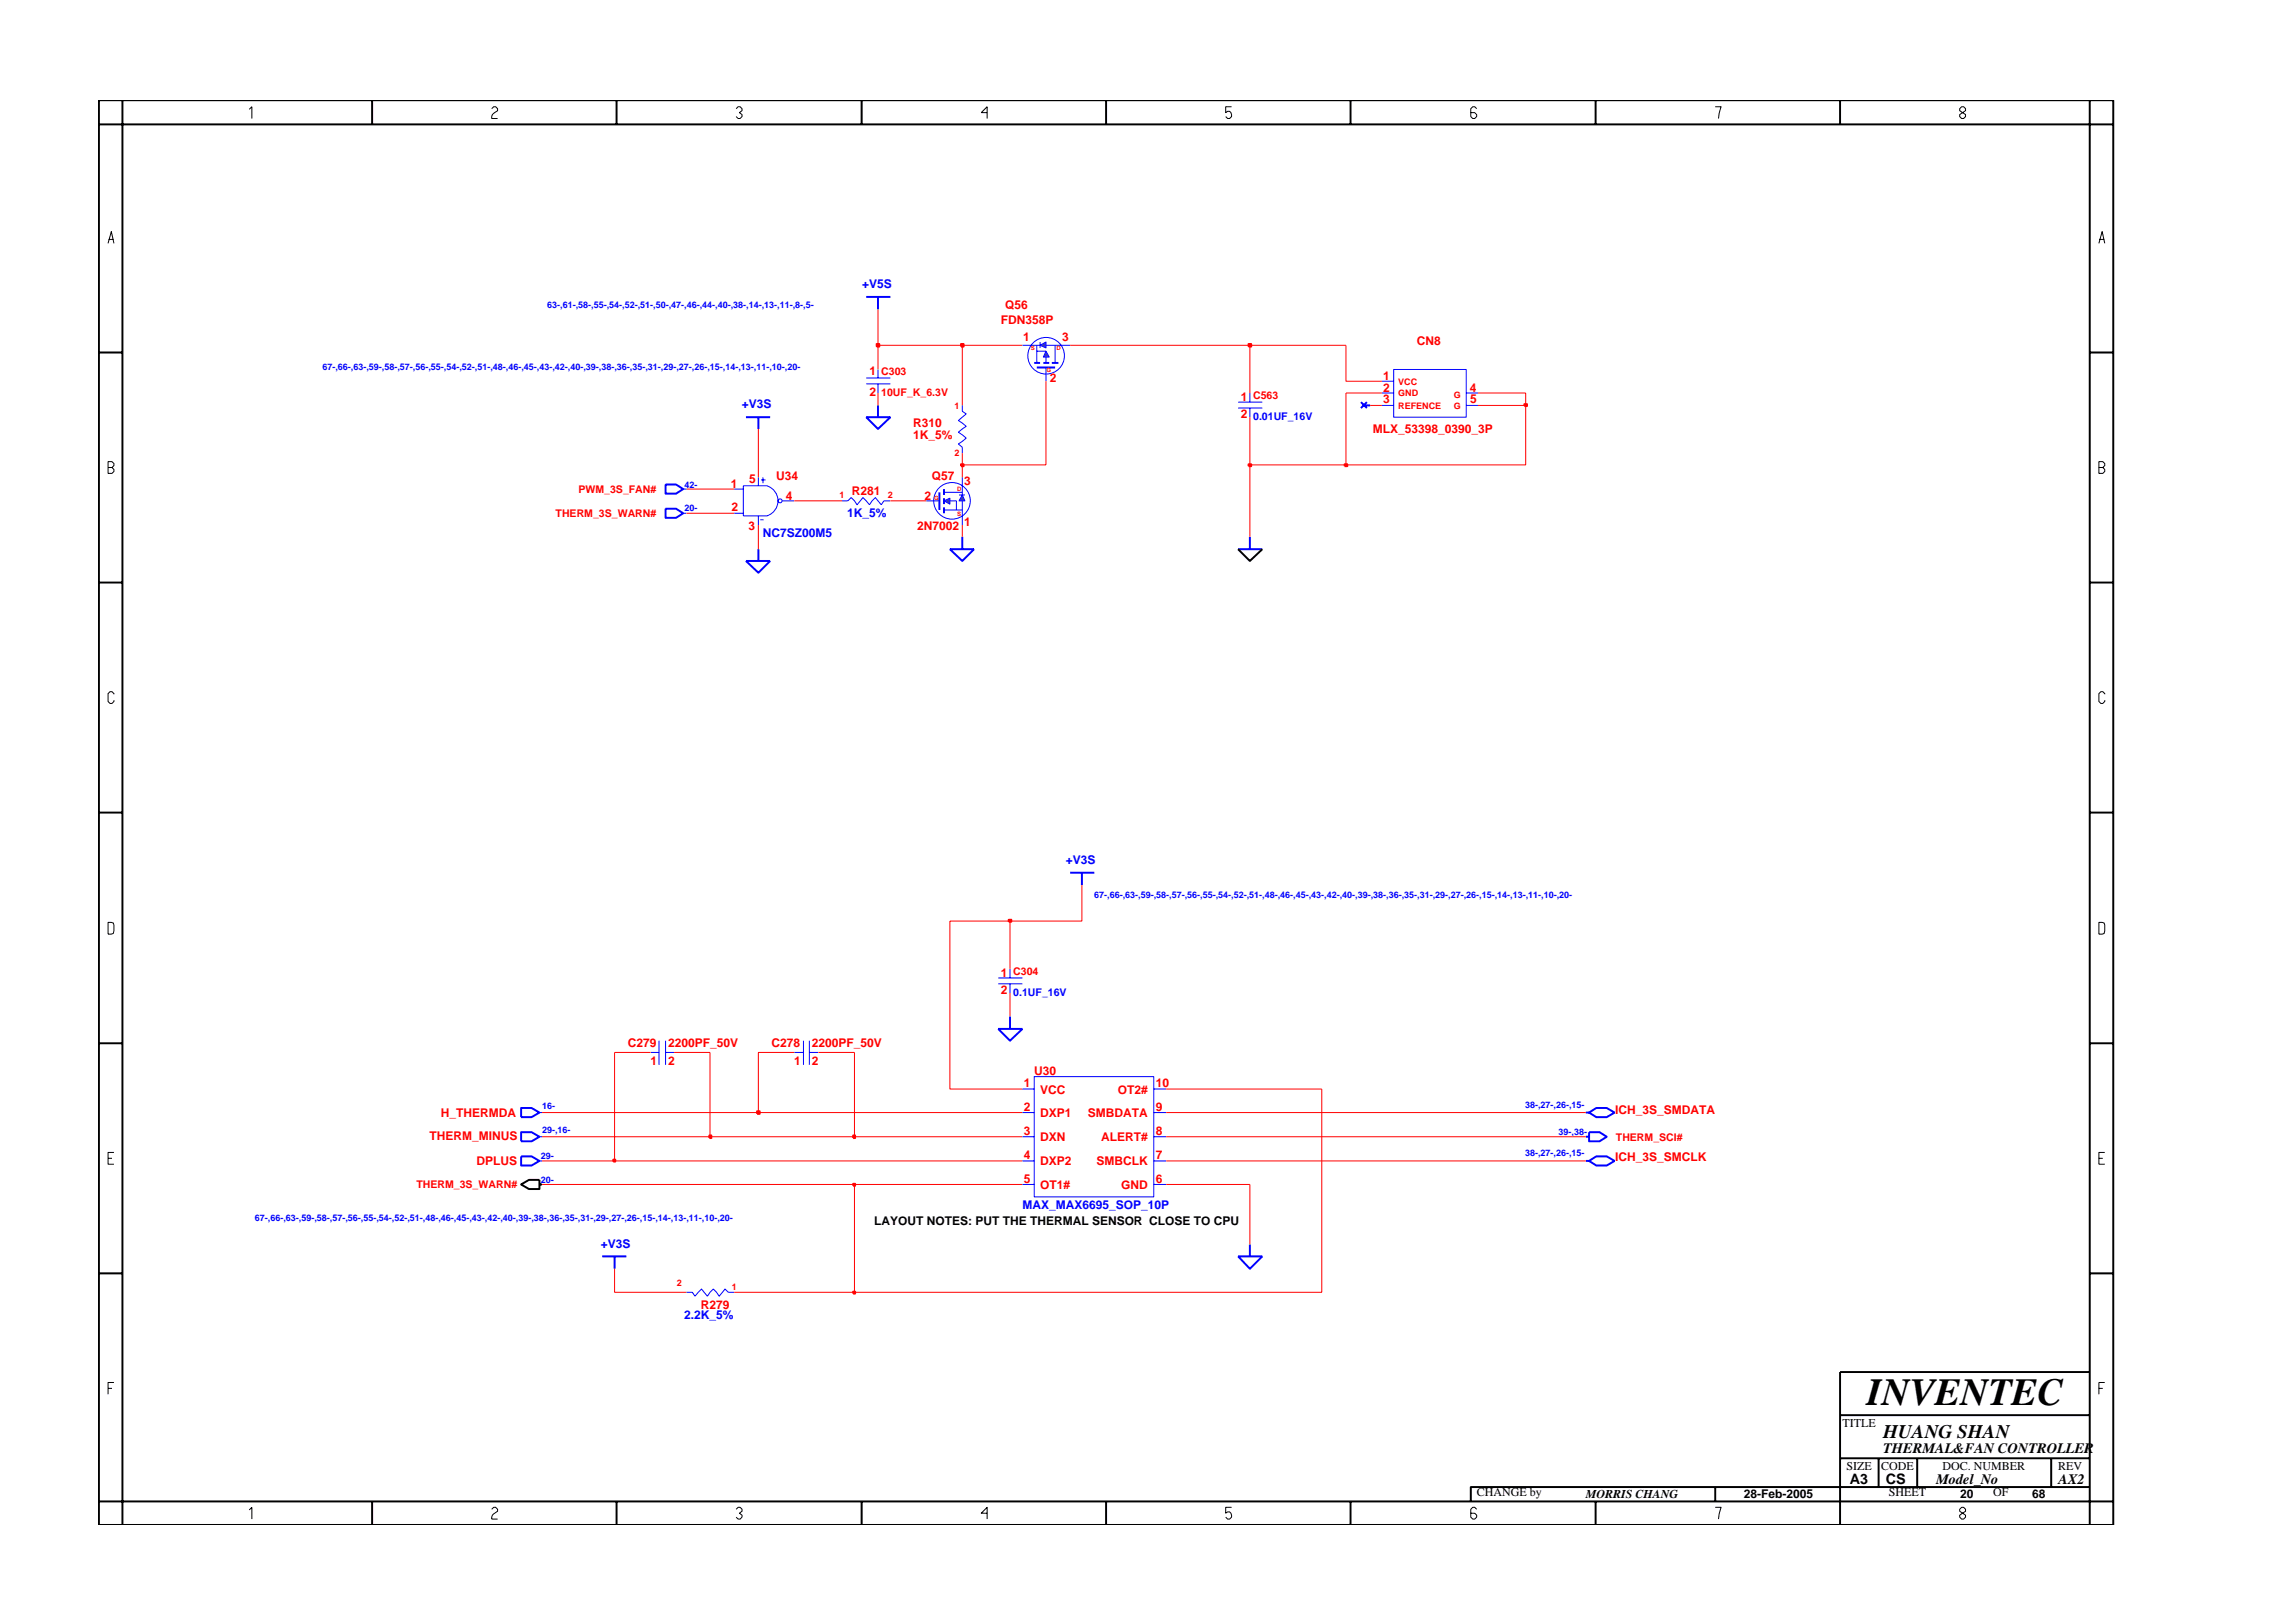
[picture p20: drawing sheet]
<svg xmlns="http://www.w3.org/2000/svg" width="297mm" height="210mm" viewBox="0 0 297 210" stroke-linecap="round" stroke-linejoin="round" font-family="sans-serif">
<defs><g id="words">
<text font-size="5" x="241.8" y="182">INVENTEC</text>
<text font-size="2.5" x="244" y="186.3">HUANG SHAN</text>
<g font-size="1.9">
<text x="244" y="188.2">THERMAL&amp;FAN CONTROLLER</text>
<text x="239.6" y="192.2">A3</text>
<text x="244.3" y="192.3">CS</text>
<text x="250.8" y="192.2">Model_No</text>
<text x="266.6" y="192.2">AX2</text>
</g>
<g font-size="1.6" fill="#00f">
<text x="111.7" y="37.4">+V5S</text>
<text x="96.1" y="52.8">+V3S</text>
<text x="98.8" y="69.5">NC7SZ00M5</text>
<text x="109.7" y="66.9">1K_5%</text>
<text x="138.1" y="111.9">+V3S</text>
<text x="77.8" y="161.6">+V3S</text>
<text x="132.4" y="156.6">MAX_MAX6695_SOP_10P</text>
<text x="88.6" y="170.9">2.2K_5%</text>
</g>
<g font-size="1.6" fill="#f00">
<text x="129.7" y="41.9">FDN358P</text>
<text x="130.2" y="40">Q56</text>
<text x="132.5" y="44.2">1</text>
<text x="137.6" y="44.2">3</text>
<text x="183.5" y="44.7">CN8</text>
<text x="112.6" y="48.6">1</text>
<text x="112.6" y="51.3">2</text>
<text x="136" y="49.5">2</text>
<text x="160.7" y="51.9">1</text>
<text x="179.2" y="50.7">2</text>
<text x="179.2" y="52.3">3</text>
<text x="179.2" y="49.2">1</text>
<text x="190.4" y="50.7">4</text>
<text x="190.4" y="52.3">5</text>
<text x="118.3" y="56.8">1K_5%</text>
<text x="118.3" y="55.3">R310</text>
<text x="160.7" y="54.2">2</text>
<text x="177.8" y="56.1">MLX_53398_0390_3P</text>
<text x="94.7" y="63.2">1</text>
<text x="97" y="62.6">5</text>
<text x="100.5" y="62.2">U34</text>
<text x="101.8" y="64.7">4</text>
<text x="110.4" y="64.1">R281</text>
<text x="119.7" y="64.7">2</text>
<text x="120.7" y="62.2">Q57</text>
<text x="124.9" y="62.9">3</text>
<text x="94.8" y="66.2">2</text>
<text x="97" y="68.6">3</text>
<text x="118.8" y="68.7">2N7002</text>
<text x="124.9" y="68.1">1</text>
<text x="129.7" y="126.5">1</text>
<text x="129.7" y="128.8">2</text>
<text x="81.3" y="135.6">C279</text>
<text x="84.3" y="138">1</text>
<text x="86.6" y="135.6">2200PF_50V</text>
<text x="86.6" y="138">2</text>
<text x="99.9" y="135.6">C278</text>
<text x="102.9" y="138">1</text>
<text x="105.2" y="135.6">2200PF_50V</text>
<text x="105.2" y="138">2</text>
<text x="132.6" y="140.8">1</text>
<text x="132.6" y="144">2</text>
<text x="134" y="139.3">U30</text>
<text x="134.7" y="141.7">VCC</text>
<text x="144.8" y="141.7">OT2#</text>
<text x="149.7" y="140.8">10</text>
<text x="149.7" y="144">9</text>
<text x="55.7" y="147.7">THERM_MINUS</text>
<text x="57.1" y="144.7">H_THERMDA</text>
<text x="132.6" y="147.1">3</text>
<text x="134.7" y="147.8">DXN</text>
<text x="134.7" y="144.7">DXP1</text>
<text x="140.9" y="144.7">SMBDATA</text>
<text x="142.7" y="147.8">ALERT#</text>
<text x="149.7" y="147.1">8</text>
<text x="209.2" y="144.3">ICH_3S_SMDATA</text>
<text x="61.7" y="150.9">DPLUS</text>
<text x="132.6" y="153.3">5</text>
<text x="132.6" y="150.1">4</text>
<text x="134.7" y="154">OT1#</text>
<text x="134.7" y="151">DXP2</text>
<text x="142.1" y="151">SMBCLK</text>
<text x="145.3" y="154">GND</text>
<text x="149.7" y="150.1">7</text>
<text x="149.7" y="153.3">6</text>
<text x="209.2" y="150.5">ICH_3S_SMCLK</text>
<text x="90.8" y="169.5">R279</text>
</g>
<g font-size="1.6">
<text x="113.2" y="158.7">LAYOUT NOTES: PUT THE THERMAL SENSOR CLOSE TO CPU</text>
<text x="238.7" y="184.8">TITLE</text>
<text x="239.2" y="190.4">SIZE</text>
<text x="243.7" y="190.4">CODE</text>
<text x="251.6" y="190.4">DOC. NUMBER</text>
<text x="266.6" y="190.4">REV</text>
<text x="191.3" y="193.9">CHANGE by</text>
<text x="205.4" y="194.1">MORRIS CHANG</text>
<text x="225.9" y="194.1">28-Feb-2005</text>
<text x="244.7" y="193.9">SHEET</text>
<text x="253.9" y="194.1">20</text>
<text x="258.2" y="193.9">OF</text>
<text x="263.3" y="194.1">68</text>
</g>
<g font-size="1.4" fill="#f00">
<text x="114.2" y="51.3">10UF_K_6.3V</text>
<text x="114.2" y="48.6">C303</text>
<text x="162.3" y="51.7">C563</text>
<text x="74.9" y="63.9">PWM_3S_FAN#</text>
<text x="72" y="67">THERM_3S_WARN#</text>
<text x="131.3" y="126.3">C304</text>
<text x="209.3" y="147.8">THERM_SCI#</text>
<text x="53.9" y="154">THERM_3S_WARN#</text>
</g>
<g font-size="1.4" fill="#00f">
<text x="162.3" y="54.5">0.01UF_16V</text>
<text x="131.3" y="129">0.1UF_16V</text>
</g>
<g font-size="1.2" fill="#00f">
<text x="70.9" y="39.9">63-,61-,58-,55-,54-,52-,51-,50-,47-,46-,44-,40-,38-,14-,13-,11-,8-,5-</text>
<text x="41.8" y="48">67-,66-,63-,59-,58-,57-,56-,55-,54-,52-,51-,48-,46-,45-,43-,42-,40-,39-,38-,36-,35-,31-,29-,27-,26-,15-,14-,13-,11-,10-,20-</text>
<text x="88.7" y="63.2">42-</text>
<text x="88.7" y="66.2">20-</text>
<text x="141.8" y="116.3">67-,66-,63-,59-,58-,57-,56-,55-,54-,52-,51-,48-,46-,45-,43-,42-,40-,39-,38-,36-,35-,31-,29-,27-,26-,15-,14-,13-,11-,10-,20-</text>
<text x="70.2" y="143.7">16-</text>
<text x="197.6" y="143.5">38-,27-,26-,15-</text>
<text x="70.2" y="146.8">29-,16-</text>
<text x="197.6" y="149.7">38-,27-,26-,15-</text>
<text x="201.9" y="147.1">39-,38-</text>
<text x="70" y="150.1">29-</text>
<text x="70" y="153.3">20-</text>
<text x="33" y="158.2">67-,66-,63-,59-,58-,57-,56-,55-,54-,52-,51-,48-,46-,45-,43-,42-,40-,39-,38-,36-,35-,31-,29-,27-,26-,15-,14-,13-,11-,10-,20-</text>
</g>
<g font-size="1.2" fill="#f00">
<text x="123.6" y="53">1</text>
<text x="181.1" y="51.4">GND</text>
<text x="181.1" y="53">REFENCE</text>
<text x="181.1" y="49.8">VCC</text>
<text x="188.3" y="51.5">G</text>
<text x="188.3" y="53">G</text>
<text x="123.6" y="59.1">2</text>
<text x="108.7" y="64.5">1</text>
<text x="115" y="64.5">2</text>
<text x="87.7" y="166.7">2</text>
<text x="94.8" y="167.1">1</text>
</g>
<g font-size=".8" fill="#f00">
<text x="133.5" y="45.4">S</text>
<text x="136.8" y="45.4">D</text>
<text x="135.6" y="48.2">G</text>
<text x="121" y="64.8">G</text>
<text x="124" y="63.6">D</text>
<text x="124" y="66.8">S</text>
</g>
</g></defs>
<g fill="none" stroke="#00f" stroke-width=".25">
<path d="M96.6 54h3.2M98.2 54v1.6M121.7 63.8v2.3M160.4 71.1h3.1M161.9 69.5v1.6M138.6 113.1h3.2M140.2 113.1v1.6M67.5 146.7h1.4l1 .6-1 .6h-1.4zM67.5 149.8h1.4l1 .6-1 .6h-1.4zM205.4 147.3h.5M205.4 144.1h.5M205.9 146.7h1.3l.9 .6-.9 .6h-1.3z"/>
<path d="M205.9 144.1l.9-.6h1.3l1.1 .6-1.1 .6h-1.3z"/>
</g>
<path d="M160.4 71.1l1.5 1.6 1.6-1.6M67.5 153.4l1-.5h1.4v1.1h-1.4zM69.9 153.4h.3" fill="none" stroke="#000" stroke-width=".25"/>
<g fill="none" stroke="#00f" stroke-width=".13">
<path d="M112.2 49h3.1M112.2 49.7h3.1M113.7 47.9v1.1M113.7 49.7v1.2M160.4 52.1h3.1M160.4 52.9h3.1M161.9 50.9v1.2M161.9 52.9v1.1M120 64.9h1.7M84.3 136.3h1.1M85.4 134.8v3.2M86.2 136.3h1.1"/>
<path d="M86.2 134.8v3.2M102.9 136.3h1.2M104.1 134.8v3.2M104.8 136.3h1.2M104.8 134.8v3.2M129.3 126.7h3.1M129.3 127.5h3.1M130.8 125.5v1.2M130.8 127.5v1.1M134 139.5h15.5v15.6h-15.5zM69.9 147.3h.3M69.9 150.4h.3"/>
<path d="M132.4 141.1h1.6M132.4 144.1h1.6M132.4 147.3h1.6M132.4 150.4h1.6M132.4 153.4h1.6M149.5 141.1h1.6M149.5 144.1h1.6M149.5 147.3h1.6M149.5 150.4h1.6M149.5 153.4h1.6M88.9 167.4h.8l.3 .5 .9-.9 .7 .9 .8-.9 .8 .9 .7-.9 .4 .4h.8"/>
</g>
<path d="M124.7 64.1l.3 .8h-.8z" fill="#3c3cc8"/>
<path d="M124.2 64.1h.8M124.7 64.1l.3 .8h-.8z" fill="none" stroke="#00f" stroke-width=".13"/>
<path d="M122.3 64.9l.7-.4v.8z" fill="#3c3cc8"/>
<g fill="none" stroke="#00f" stroke-width=".13">
<path d="M135.5 47.6v1.8M179 49.4h1.5M179 50.9h1.5M179 52.5h1.5M180.5 47.9h9.4v6.1h-9.4zM189.9 50.9h1.6M189.9 52.5h1.6M88.5 63.4h.4M88.5 66.5h.4M95.1 63.4h1.2M95.1 66.5h1.2M98.2 61.8v1.1"/>
<path d="M98.2 66.8v1.2M98.5 67.3h.4M98.6 62.2h.6M98.8 61.8v.8M99.4 63a2.03 2.03 0 0 1 1.4 1.9 2.03 2.03 0 0 1-1.4 1.9M99.4 62.9h-3.1v3.9h3.1M101.4 64.9h1.5M109.1 64.9h.7l.5-.4 .7 .9 .8-.9 .8 .9 .8-.9 .8 .9 .3-.5h.8M122.3 64.9l.7-.4v.8zM122.3 66.1h2.4M122.3 63.8h2.4M123 64.9h.9v1.2"/>
<path d="M124.7 61.8v2.3M124.7 64.9v3.1M69.9 144.1h.3"/>
<circle cx="101.1" cy="64.9" r=".25"/>
<circle cx="123.3" cy="64.9" r="2.37"/>
</g>
<g fill="none" stroke="#00f" stroke-width=".25">
<path d="M112.2 54h3.1l-1.6 1.6zM113.7 52.5v1.5M134.3 47.6h2.4M176.3 52.1l.8 .8M176.7 52.5h.8M177.1 52.1l-.8 .8M86.2 62.8h1.4l.9 .6-.9 .6h-1.4zM86.2 65.9h1.4l.9 .6-.9 .6h-1.4zM96.6 72.7h3.2l-1.6 1.5zM98.2 71.1v1.6M122.3 63.4v.7M122.3 64.5v.8"/>
<path d="M122.3 65.7v.8M123 71.1h3.2l-1.5 1.6zM124.7 69.5v1.6M129.3 133.3h3.1l-1.6 1.5zM130.8 131.7v1.6M67.5 143.5h1.4l1 .6-1 .6h-1.4zM205.4 150.4h.5M205.9 150.4l.9-.6h1.3l1.1 .6-1.1 .6h-1.3zM78 162.8h3.1M79.6 162.8v1.6M160.4 162.8h3.1l-1.6 1.6zM161.9 161.2v1.6"/>
</g>
<path d="M134.7 44.7l.8-.4v.8z" fill="#3c3cc8"/>
<path d="M134.7 44.7l.8-.4v.8zM134.7 44.3v.8" fill="none" stroke="#00f" stroke-width=".13"/>
<path d="M135.5 45.5l.4 .8h-.7z" fill="#3c3cc8"/>
<g fill="none" stroke="#00f" stroke-width=".13">
<path d="M124.7 52.5v.8l.5 .3-1.1 .9 1.1 .7-1.1 .8 1.1 .8-1.1 .7 .6 .4v.8M132.4 44.7h2.3M134.3 44.7v2.3M134.3 45.5h1.2M135.5 45.5l.4 .8h-.7zM135.5 44.7h3.1M135.5 46.3v.7M136.7 44.7v2.3"/>
<circle cx="135.5" cy="46.1" r="2.37"/>
</g>
<path d="M112.2 38.5h3.1M113.7 38.5v1.6M134 47h.7M135.2 47h.7M136.3 47h.8" fill="none" stroke="#00f" stroke-width=".25"/>
<path d="M79.6 164.4v3h9.3M95.1 167.4h15.6" fill="none" stroke="#f00" stroke-width=".13"/>
<path d="M110.5 167.3h.3v.3h-.3z" fill="#8e2323"/>
<path d="M110.5 167.3h.3v.3h-.3z" fill="none" stroke="#f00" stroke-width=".25"/>
<path d="M161.9 153.4v7.8M171.2 141.1v26.3h-60.5v-14h-40.5" fill="none" stroke="#f00" stroke-width=".13"/>
<path d="M110.5 153.4h.3v.2h-.3z" fill="#8e2323"/>
<path d="M110.5 153.4h.3v.2h-.3z" fill="none" stroke="#f00" stroke-width=".25"/>
<path d="M70.2 150.4h9.4M110.7 153.4h21.7M151.1 153.4h10.8" fill="none" stroke="#f00" stroke-width=".13"/>
<path d="M79.4 150.2h.3v.3h-.3z" fill="#8e2323"/>
<path d="M79.4 150.2h.3v.3h-.3z" fill="none" stroke="#f00" stroke-width=".25"/>
<path d="M79.6 136.3v14.1h52.8M70.2 147.3h21.8M151.1 150.4h54.3" fill="none" stroke="#f00" stroke-width=".13"/>
<path d="M91.9 147.1h.2v.3h-.2z" fill="#8e2323"/>
<path d="M91.9 147.1h.2v.3h-.2z" fill="none" stroke="#f00" stroke-width=".25"/>
<path d="M92 136.3v11h18.7" fill="none" stroke="#f00" stroke-width=".13"/>
<path d="M110.5 147.1h.3v.3h-.3z" fill="#8e2323"/>
<path d="M110.5 147.1h.3v.3h-.3z" fill="none" stroke="#f00" stroke-width=".25"/>
<path d="M110.7 136.3v11h21.7M70.2 144.1h28M151.1 147.3h54.3" fill="none" stroke="#f00" stroke-width=".13"/>
<path d="M98.1 144h.3v.3h-.3z" fill="#8e2323"/>
<path d="M98.1 144h.3v.3h-.3z" fill="none" stroke="#f00" stroke-width=".25"/>
<path d="M79.6 136.3h4.7M87.3 136.3h4.7M102.9 136.3h-4.7v7.8h34.2M106 136.3h4.7M130.8 125.5v-6.2h-7.8v21.8h9.4M130.8 128.6v3.1M151.1 144.1h54.3M151.1 141.1h20.1" fill="none" stroke="#f00" stroke-width=".13"/>
<path d="M130.7 119.2h.3v.2h-.3z" fill="#8e2323"/>
<path d="M130.7 119.2h.3v.2h-.3z" fill="none" stroke="#f00" stroke-width=".25"/>
<path d="M98.2 55.6v6.2M88.9 66.5h6.2M88.9 63.4h6.2M98.2 68v3.1M102.9 64.9h6.2M115.3 64.9h4.7M124.7 60.2v1.6M124.7 68v1.5M161.9 60.2v9.3M140.2 114.7v4.6h-9.4" fill="none" stroke="#f00" stroke-width=".13"/>
<path d="M124.5 60.1h.3v.3h-.3z" fill="#8e2323"/>
<path d="M124.5 60.1h.3v.3h-.3z" fill="none" stroke="#f00" stroke-width=".25"/>
<path d="M135.5 49.4v10.8h-10.8v-1.5" fill="none" stroke="#f00" stroke-width=".13"/>
<path d="M161.7 60.1h.4v.3h-.4z" fill="#8e2323"/>
<path d="M161.7 60.1h.4v.3h-.4z" fill="none" stroke="#f00" stroke-width=".25"/>
<path d="M161.9 54v6.2h12.5" fill="none" stroke="#f00" stroke-width=".13"/>
<path d="M174.2 60.1h.3v.3h-.3z" fill="#8e2323"/>
<path d="M174.2 60.1h.3v.3h-.3z" fill="none" stroke="#f00" stroke-width=".25"/>
<path d="M113.7 50.9v1.6M124.7 44.7v7.8M174.4 50.9v9.3h23.2v-7.7h-6.1M177.5 52.5h1.5" fill="none" stroke="#f00" stroke-width=".13"/>
<path d="M197.5 52.4h.3v.2h-.3z" fill="#8e2323"/>
<path d="M197.5 52.4h.3v.2h-.3z" fill="none" stroke="#f00" stroke-width=".25"/>
<path d="M113.7 44.7v3.2M161.9 44.7v6.2M174.4 44.7v4.7h4.6M174.4 50.9h4.6M191.5 50.9h6.1v1.6" fill="none" stroke="#f00" stroke-width=".13"/>
<path d="M113.6 44.6h.3v.3h-.3z" fill="#8e2323"/>
<path d="M113.6 44.6h.3v.3h-.3z" fill="none" stroke="#f00" stroke-width=".25"/>
<path d="M113.7 40.1v4.6h11" fill="none" stroke="#f00" stroke-width=".13"/>
<path d="M124.5 44.6h.3v.3h-.3z" fill="#8e2323"/>
<path d="M124.5 44.6h.3v.3h-.3z" fill="none" stroke="#f00" stroke-width=".25"/>
<path d="M124.7 44.7h7.7M138.6 44.7h23.3" fill="none" stroke="#f00" stroke-width=".13"/>
<path d="M161.7 44.6h.4v.3h-.4z" fill="#8e2323"/>
<path d="M161.7 44.6h.4v.3h-.4z" fill="none" stroke="#f00" stroke-width=".25"/>
<path d="M161.9 44.7h12.5" fill="none" stroke="#f00" stroke-width=".13"/>
<g fill="none" stroke="#000" stroke-width=".25">
<path d="M12.8 13h261v184.6h-261zM12.8 16.1h261M15.9 13v184.6M48.2 13v3.1M79.9 13v3.1M111.6 13v3.1M143.3 13v3.1M174.9 13v3.1M206.7 13v3.1M238.4 13v3.1M270.7 13v184.6M12.8 45.7h3.1"/>
<path d="M270.7 45.7h3.1M12.8 75.5h3.1M270.7 75.5h3.1M12.8 105.3h3.1M270.7 105.3h3.1M12.8 135.2h3.1M270.7 135.2h3.1M12.8 165h3.1M270.7 165h3.1M270.7 177.7h-32.3v19.9M12.8 194.5h261M48.2 194.5v3.1"/>
<path d="M79.9 194.5v3.1M111.6 194.5v3.1M143.3 194.5v3.1M174.9 194.5v3.1M206.7 194.5v3.1M222.2 192.6v1.9M238.4 183.3h32.3M238.4 188.9h32.3M243.4 188.9v3.7M248.4 188.9v3.7M265.7 188.9v3.7M270.7 192.6h-80.2v1.9"/>
</g>
<g fill="none" stroke="#000" stroke-width=".13">
<path d="M32.3 14.2l.3-.4v1.6M63.7 14.1l.3-.3h.2l.3 .3v.2l-.5 .4-.3 .4v.3h.8M95.4 14.1l.2-.3h.3l.2 .3v.2l-.3 .3 .3 .2v.3l-.2 .3h-.3l-.2-.3M127.9 14.6h-.8l.8-.8v1.6M159.5 13.8h-.7v.8l.2-.2a.5 .5 0 0 1 .5 .7l-.2 .3h-.3l-.2-.3M191.3 14.1l-.3-.3h-.2l-.3 .3v1l.3 .3h.2l.3-.3v-.3l-.3-.2h-.5M222.2 13.8h.8l-.4 1.6M253.9 14.1l.2-.3h.3l.2 .3v.2l-.7 .5v.3l.2 .3h.3l.2-.3v-.3l-.7-.5zM14 31.5l.4-1.5 .4 1.5M14.1 31h.6M271.9 31.5l.4-1.5 .4 1.5M272 31h.6"/>
<path d="M14 59.8h.5l.3 .3v.2l-.3 .3 .3 .2v.3l-.3 .2h-.5zM14 60.6h.5M271.9 60.6h.5l.3-.3v-.2l-.3-.3h-.5v1.5h.5l.3-.2v-.3l-.3-.2M14.8 89.9l-.3-.3h-.2l-.3 .3v1l.3 .2h.2l.3-.2v-.2M272.7 89.9l-.3-.3h-.3l-.2 .3v1l.2 .2h.3l.3-.2v-.2M14 119.5l.7 .1 .1 .2-.1 1.1-.7 .1zM271.9 119.5l.7 .1 .1 .2-.1 1.1-.7 .1zM14 150.1h.5M14.8 149.3h-.8v1.5h.8M271.9 150.1h.5M272.7 149.3h-.8v1.5h.8M14 179.9h.5"/>
<path d="M14.8 179.1h-.8v1.5M271.9 179.9h.5M272.7 179.1h-.8v1.5M32.3 195.6l.3-.3v1.5M63.7 195.5l.3-.2h.2l.3 .2v.3l-.7 .5-.1 .2v.3h.8M95.4 195.5l.2-.2h.3l.2 .2v.3l-.3 .2 .3 .3v.2l-.2 .3h-.3l-.2-.3M127.9 196h-.8l.8-.7v1.5M159.5 195.3h-.7v.7l.2-.1a.5 .5 0 0 1 .5 .6l-.2 .3h-.3l-.2-.3M191.3 195.5l-.3-.2h-.2l-.3 .2v1l.3 .3h.2l.3-.3v-.2l-.3-.3h-.5M222.2 195.3h.8l-.4 1.5M254.1 195.3l-.2 .2v.3l.7 .5v.2l-.2 .3h-.3l-.2-.3v-.2l.7-.5v-.3l-.2-.2z"/>
</g>
<use href="#words"/>
</svg>
